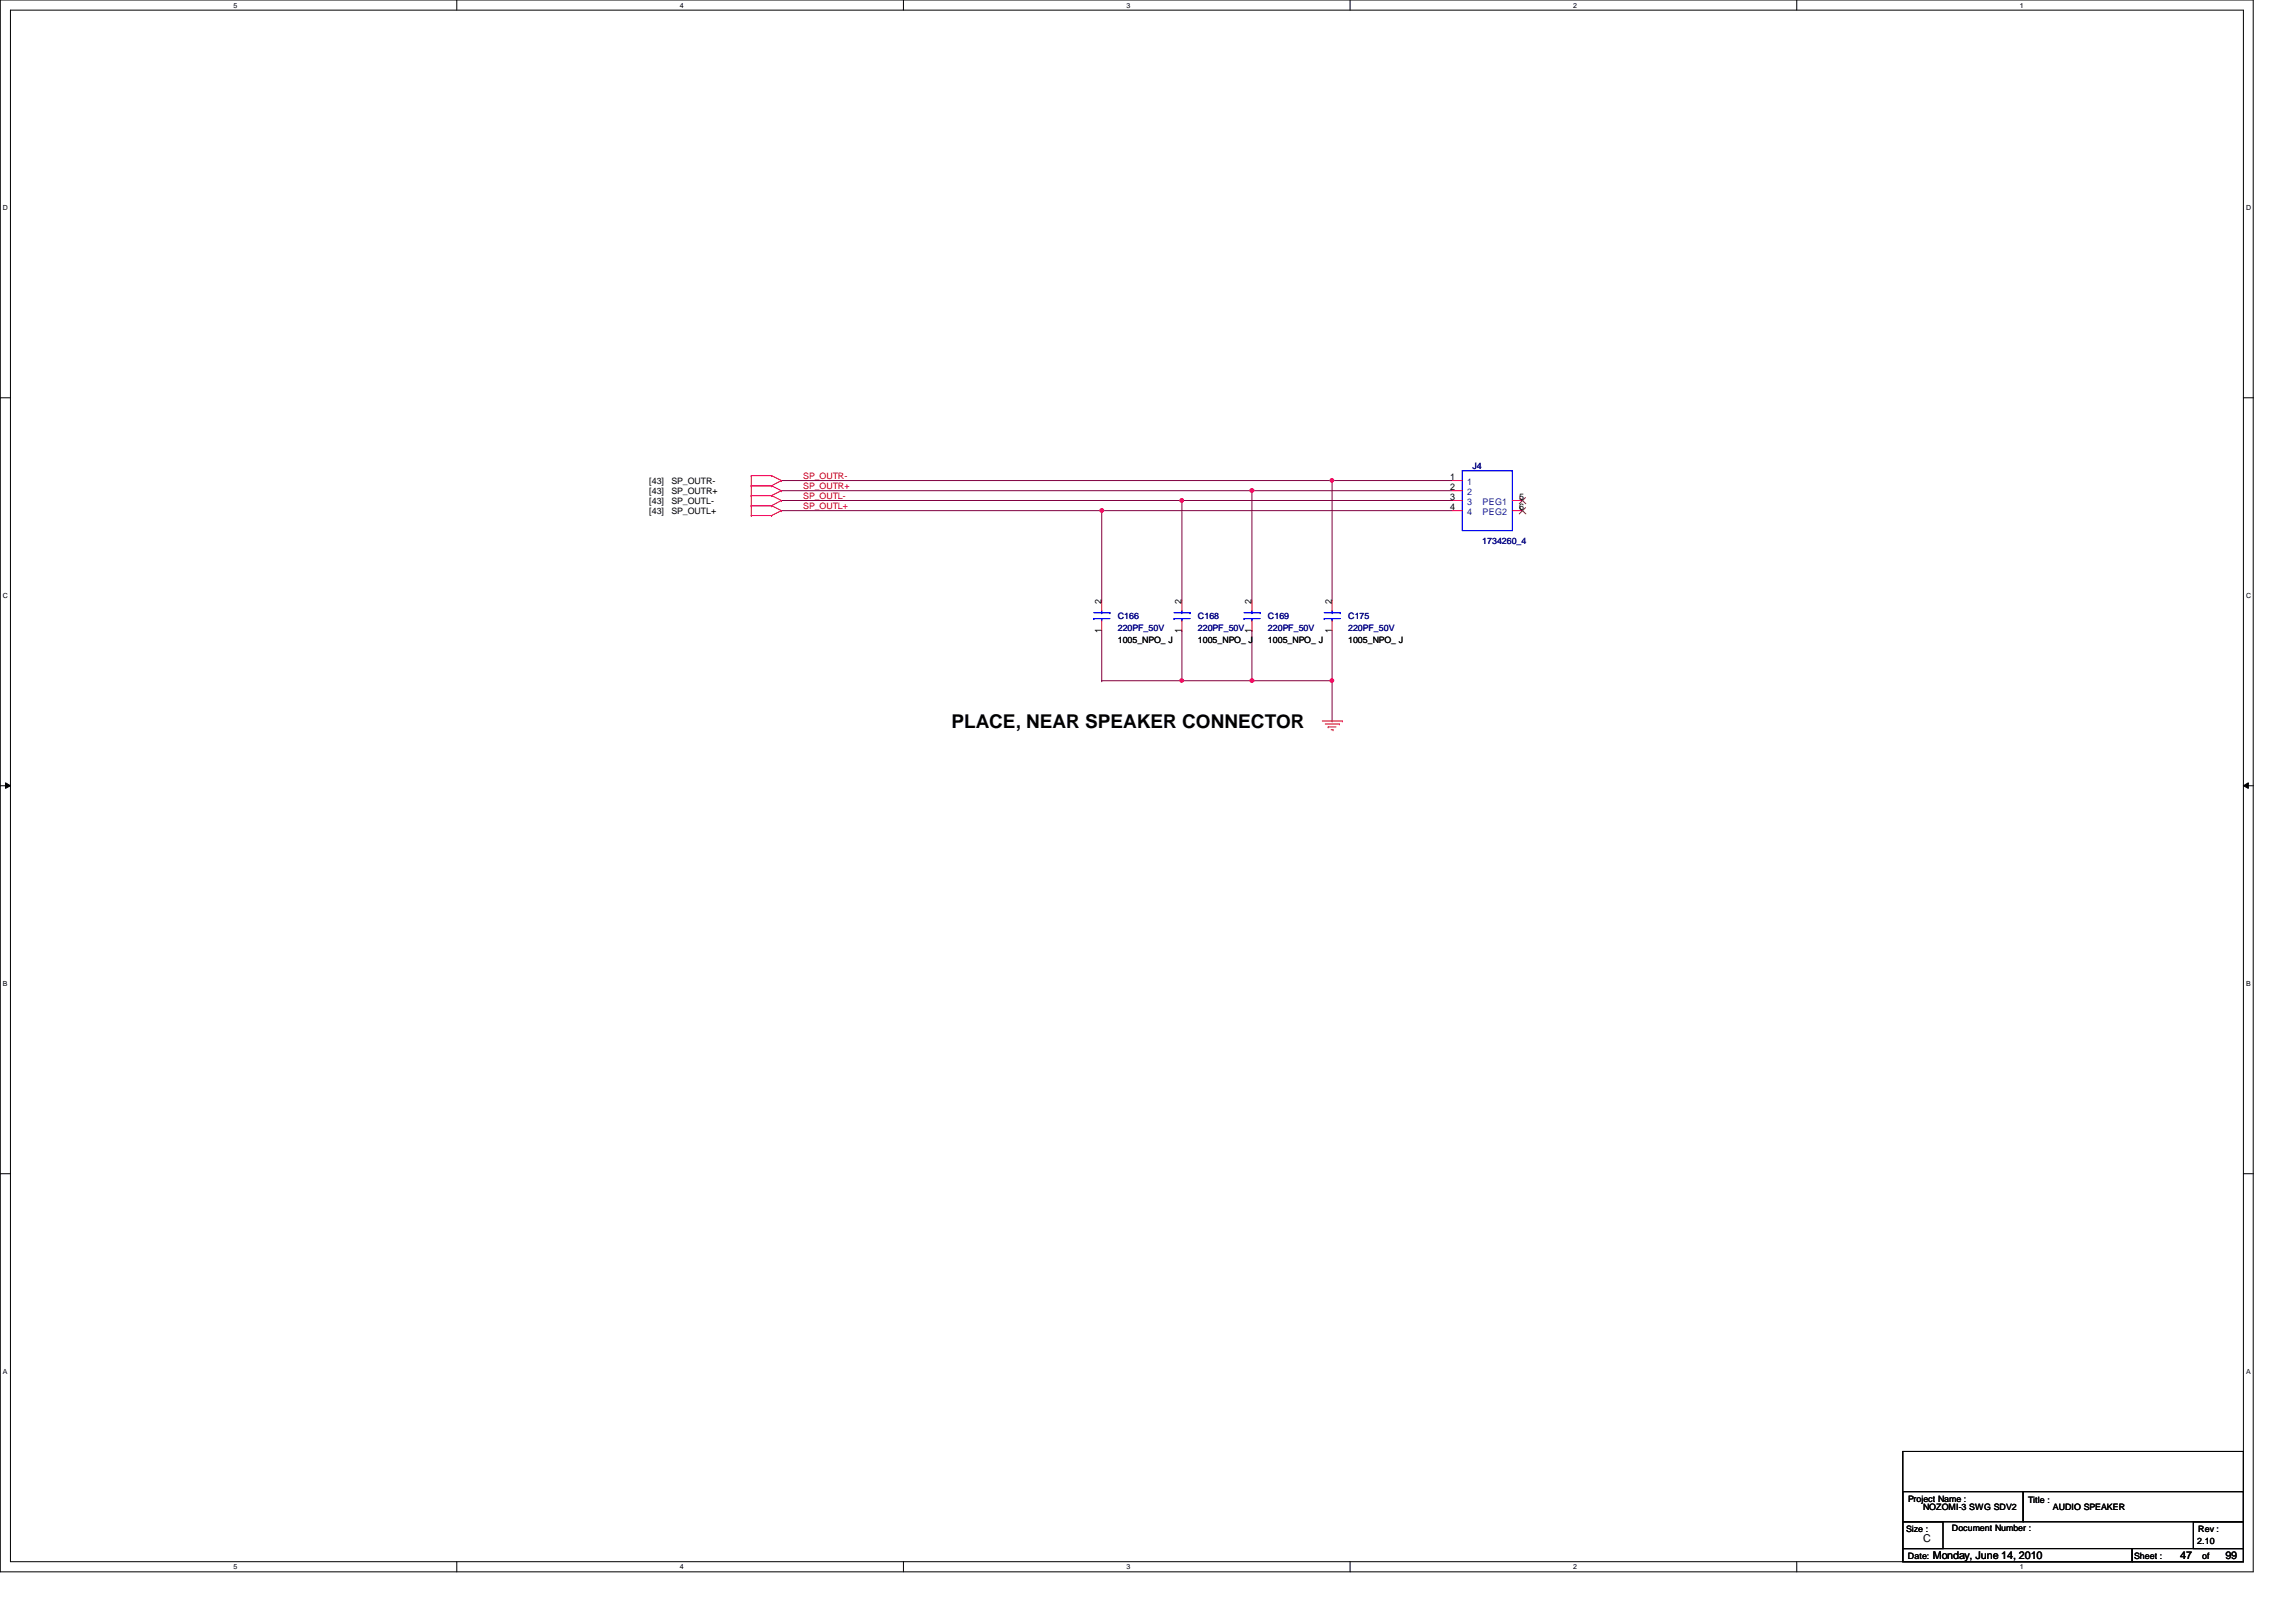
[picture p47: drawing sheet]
<svg xmlns="http://www.w3.org/2000/svg" width="297mm" height="210mm" viewBox="0 0 297 210" stroke-linecap="round" stroke-linejoin="round" font-family="sans-serif">
<defs><g id="words">
<text font-size="2.5" x="123.1" y="94.2">PLACE, NEAR SPEAKER CONNECTOR</text>
<g font-size="1.4">
<text x="248.8" y="199.5">C</text>
<text x="250.1" y="201.7">Monday, June 14, 2010</text>
<text x="282.1" y="201.7">47</text>
<text x="287.9" y="201.7">99</text>
</g>
<g font-size="1.2">
<text x="187.6" y="64.7">3</text>
<text x="187.6" y="63.5">2</text>
<text x="187.6" y="62.1">1</text>
<text x="196.6" y="64.7">5</text>
<text x="187.6" y="66">4</text>
<text x="196.6" y="66">6</text>
<text x="142.5" y="81.9" transform="rotate(-90 142.5 81.9)">1</text>
<text x="142.5" y="78.1" transform="rotate(-90 142.5 78.1)">2</text>
<text x="152.9" y="81.9" transform="rotate(-90 152.9 81.9)">1</text>
<text x="152.9" y="78.1" transform="rotate(-90 152.9 78.1)">2</text>
<text x="161.9" y="81.9" transform="rotate(-90 161.9 81.9)">1</text>
<text x="161.9" y="78.1" transform="rotate(-90 161.9 78.1)">2</text>
<text x="172.3" y="81.9" transform="rotate(-90 172.3 81.9)">1</text>
<text x="172.3" y="78.1" transform="rotate(-90 172.3 78.1)">2</text>
</g>
<g font-size="1.2" fill="#004080">
<text x="189.8" y="65.3">3</text>
<text x="189.8" y="64.1">2</text>
<text x="189.8" y="62.7">1</text>
<text x="191.8" y="65.3">PEG1</text>
<text x="189.8" y="66.6">4</text>
<text x="191.8" y="66.6">PEG2</text>
</g>
<g font-size="1.1">
<text x="84" y="62.7">[43]</text>
<text x="84" y="64">[43]</text>
<text x="84" y="65.2">[43]</text>
<text x="86.9" y="62.7">SP_OUTR-</text>
<text x="86.9" y="64">SP_OUTR+</text>
<text x="86.9" y="65.2">SP_OUTL-</text>
<text x="84" y="66.5">[43]</text>
<text x="86.9" y="66.5">SP_OUTL+</text>
<text x="144.6" y="83.2">1005_NPO_ J</text>
<text x="155" y="83.2">1005_NPO_ J</text>
<text x="164" y="83.2">1005_NPO_ J</text>
<text x="174.4" y="83.2">1005_NPO_ J</text>
<text x="246.8" y="194.4">Project Name :</text>
<text x="248.8" y="195.4">NOZOMI-3 SWG SDV2</text>
<text x="262.4" y="194.5">Title :</text>
<text x="265.6" y="195.4">AUDIO SPEAKER</text>
<text x="246.6" y="198.3">Size :</text>
<text x="246.8" y="201.8">Date:</text>
<text x="252.5" y="198.2">Document Number :</text>
<text x="276.1" y="201.8">Sheet :</text>
<text x="284.3" y="199.8">2.10</text>
<text x="284.4" y="198.3">Rev :</text>
<text x="284.9" y="201.8">of</text>
</g>
<g font-size="1.1" fill="#f00">
<text x="103.9" y="65.8">SP_OUTL+</text>
<text x="103.9" y="64.5">SP_OUTL-</text>
<text x="103.9" y="63.2">SP_OUTR+</text>
<text x="103.9" y="61.9">SP_OUTR-</text>
</g>
<g font-size="1.1" fill="#000080">
<text x="190.5" y="60.7">J4</text>
<text x="191.8" y="70.4">1734260_4</text>
<text x="144.6" y="80.1">C166</text>
<text x="144.6" y="81.7">220PF_50V</text>
<text x="155" y="80.1">C168</text>
<text x="155" y="81.7">220PF_50V</text>
<text x="164" y="80.1">C169</text>
<text x="164" y="81.7">220PF_50V</text>
<text x="174.4" y="80.1">C175</text>
<text x="174.4" y="81.7">220PF_50V</text>
</g>
<g font-size=".9">
<text x="30.2" y="1">5</text>
<text x="88" y="1">4</text>
<text x="145.8" y="1">3</text>
<text x="203.5" y="1">2</text>
<text x="261.3" y="1">1</text>
<text x=".4" y="27.2">D</text>
<text x="290.6" y="27.2">D</text>
<text x=".4" y="77.3">C</text>
<text x="290.6" y="77.3">C</text>
<text x=".4" y="127.6">B</text>
<text x="290.6" y="127.6">B</text>
<text x=".4" y="177.8">A</text>
<text x="290.6" y="177.8">A</text>
<text x="30.2" y="203.1">5</text>
<text x="88" y="203.1">4</text>
<text x="145.8" y="203.1">3</text>
<text x="203.5" y="203.1">2</text>
<text x="261.3" y="203.1">1</text>
</g>
</g></defs>
<path d="M0 0h291.5v203.4h-291.5zM1.4 1.3h288.8v200.8h-288.8z" fill="none" stroke="#000" stroke-width=".13"/>
<g fill="#fff">
<path d="M30.2 .2h.5v1h-.5z"/>
<path d="M30.2 202.3h.5v1h-.5z"/>
</g>
<path d="M59.1 0v1.3M59.1 202.1v1.3" fill="none" stroke="#000" stroke-width=".13"/>
<g fill="#fff">
<path d="M88 .2h.5v1h-.5z"/>
<path d="M88 202.3h.5v1h-.5z"/>
</g>
<path d="M116.9 0v1.3M116.9 202.1v1.3" fill="none" stroke="#000" stroke-width=".13"/>
<g fill="#fff">
<path d="M145.8 .2h.5v1h-.5z"/>
<path d="M145.8 202.3h.5v1h-.5z"/>
</g>
<path d="M174.7 0v1.3M174.7 202.1v1.3" fill="none" stroke="#000" stroke-width=".13"/>
<g fill="#fff">
<path d="M203.5 .2h.5v1h-.5z"/>
<path d="M203.5 202.3h.5v1h-.5z"/>
</g>
<path d="M232.4 0v1.3M232.4 202.1v1.3" fill="none" stroke="#000" stroke-width=".13"/>
<g fill="#fff">
<path d="M261.3 .2h.5v1h-.5z"/>
<path d="M261.3 202.3h.5v1h-.5z"/>
<path d="M.4 26.4h.6v1h-.6z"/>
<path d="M290.6 26.4h.6v1h-.6z"/>
<path d="M.4 76.5h.6v1.1h-.6z"/>
<path d="M290.6 76.5h.6v1.1h-.6z"/>
</g>
<path d="M0 51.5h1.4M290.2 51.5h1.3" fill="none" stroke="#000" stroke-width=".13"/>
<g fill="#fff">
<path d="M.4 126.7h.6v1.1h-.6z"/>
<path d="M290.6 126.7h.6v1.1h-.6z"/>
</g>
<path d="M0 101.7h1.4M.7 101.3l.7 .4-.7 .3zM290.2 101.7l.7-.4v.7zM290.2 101.7h1.3" fill="none" stroke="#000" stroke-width=".13"/>
<path d="M.7 101.3l.7 .4-.7 .3zM290.2 101.7l.7-.4v.7z" fill="#000"/>
<g fill="#fff">
<path d="M.4 177h.5v1h-.5z"/>
<path d="M290.6 177h.5v1h-.5z"/>
</g>
<path d="M0 151.9h1.4M290.2 151.9h1.3" fill="none" stroke="#000" stroke-width=".13"/>
<path d="M172.3 62.2h.1M172.3 62.2h15.6" fill="none" stroke="#800040" stroke-width=".13"/>
<path d="M172.1 62h.4v.1v.2l-.2 .1-.2-.1z" fill-rule="evenodd" fill="#f0f"/>
<path d="M172.1 62h.4v.1v.2l-.2 .1-.2-.1z" fill="none" stroke="#f0f" stroke-width=".13"/>
<path d="M162 63.5h.1M162 63.5h25.9" fill="none" stroke="#800040" stroke-width=".13"/>
<circle cx="162" cy="63.5" r=".25" fill="#f0f"/>
<circle cx="162" cy="63.5" r=".25" fill="none" stroke="#f0f" stroke-width=".13"/>
<path d="M152.9 64.8h.1M152.9 64.8h35" fill="none" stroke="#800040" stroke-width=".13"/>
<path d="M152.7 64.6l.2-.1 .2 .1-.1 .3-.1 .1-.2-.1z" fill-rule="evenodd" fill="#f0f"/>
<path d="M152.7 64.6l.2-.1 .2 .1-.1 .3-.1 .1-.2-.1z" fill="none" stroke="#f0f" stroke-width=".13"/>
<path d="M142.5 66.1h.1M142.5 66.1h45.4" fill="none" stroke="#800040" stroke-width=".13"/>
<circle cx="142.5" cy="66" r=".25" fill="#f0f"/>
<circle cx="142.5" cy="66" r=".25" fill="none" stroke="#f0f" stroke-width=".13"/>
<g fill="none" stroke="#800040" stroke-width=".13">
<path d="M101.1 66.1h.1M101.1 64.8h.1M101.1 63.5h.1M101.1 62.2h.1M101.1 66.1h41.4M101.1 64.8h51.8M101.1 63.5h60.9M101.1 62.2h71.2M142.5 66.1h.1M142.5 66.1v11.6M152.9 64.8h.1M152.9 64.8v12.9"/>
<path d="M162 63.5h.1M162 63.5v14.2M172.3 62.2h.1M172.3 62.2v15.5M142.5 88.1h.1M142.5 81.6v6.5M142.5 88.1h10.4M152.9 88.1h.1"/>
</g>
<path d="M152.7 87.9h.3l.1 .2-.1 .1-.1 .1-.2-.1z" fill-rule="evenodd" fill="#f0f"/>
<path d="M152.7 87.9h.3l.1 .2-.1 .1-.1 .1-.2-.1z" fill="none" stroke="#f0f" stroke-width=".13"/>
<path d="M152.9 81.6h.1M152.9 81.6v6.5h19.4M162 88.1h.1M162 81.6h.1M162 81.6v6.5" fill="none" stroke="#800040" stroke-width=".13"/>
<path d="M172.1 87.9h.4v.2v.1l-.2 .1-.2-.1z" fill-rule="evenodd" fill="#f0f"/>
<path d="M172.1 87.9h.4v.2v.1l-.2 .1-.2-.1z" fill="none" stroke="#f0f" stroke-width=".13"/>
<circle cx="162" cy="88.1" r=".25" fill="#f0f"/>
<circle cx="162" cy="88.1" r=".25" fill="none" stroke="#f0f" stroke-width=".13"/>
<path d="M172.3 88.1h.1M172.3 93.3h.1M172.3 81.6v11.7" fill="none" stroke="#800040" stroke-width=".13"/>
<g fill="none" stroke="#f00" stroke-width=".13">
<path d="M97.2 61.6h.1M97.2 62.9h.1M97.2 64.1h.1M97.2 65.4h.1M97.2 66.7h.1M97.2 61.6h2.6M97.2 61.6v5.1M97.2 62.9h2.6M97.2 64.1h2.6M97.2 65.4h2.6M97.2 66.7h2.6M99.8 61.6h.1"/>
<path d="M99.8 62.9h.1M99.8 64.1h.1M99.8 65.4h.1M99.8 66.7h.1M99.8 61.6l1.3 .6M99.8 62.9l1.3 .6M99.8 65.4l1.3 .7M99.8 64.1l1.3 .7M101.1 62.2h.1M101.1 63.5h.1M101.1 66.1h.1M101.1 64.8h.1"/>
<path d="M101.1 62.2l-1.3 .7M101.1 63.5l-1.3 .6M101.1 66.1l-1.3 .6M101.1 64.8l-1.3 .6M142.5 77.7v1.3M152.9 77.7v1.3M162 77.7v1.3M172.3 77.7v1.3M187.9 64.8h1.3M187.9 63.5h1.3M187.9 62.2h1.3M187.9 66.1h1.3"/>
<path d="M195.7 64.8h1.3M195.7 66.1h1.3M142.5 80.3v1.3M152.9 80.3v1.3M162 80.3v1.3M171.1 93.3h2.5M171.4 93.7h1.9M171.8 94.1h.1M171.8 94.1h1M172.2 94.4h.3M172.3 80.3v1.3M172.5 94.4h.1"/>
<path d="M173.3 93.7h.1M173.6 93.3h.1"/>
</g>
<path d="M246.2 196.9h5.2v3.5h-5.2zM246.2 193h15.5v3.9h-15.5zM246.2 187.8h44v14.3h-44zM261.7 193h28.5v3.9h-28.5zM283.8 196.9h6.4v3.5h-6.4zM246.2 200.4h29.6v1.7h-29.6zM275.8 200.4h14.4v1.7h-14.4z" fill="none" stroke="#000" stroke-width=".13"/>
<g fill="none" stroke="#00f" stroke-width=".13">
<path d="M141.5 79.3h2.1M142.5 79.3h.1M142.5 79v.3M143.6 79.3h.1M151.9 79.3h2.1M152.9 79.3h.1M152.9 79v.3M154 79.3h.1M160.9 79.3h2.1M162 79.3h.1M162 79v.3M163 79.3h.1"/>
<path d="M171.3 79.3h2.1M172.3 79.3h.1M172.3 79v.3M173.4 79.3h.1M189.2 60.9h6.5v7.8h-6.5zM141.5 80.1h.1M141.5 80.1h2.1M142.5 80.1h.1M142.5 80.1v.2M151.9 80.1h.1M151.9 80.1h2.1M152.9 80.1h.1"/>
<path d="M152.9 80.1v.2M160.9 80.1h.1M160.9 80.1h2.1M162 80.1h.1M162 80.1v.2M171.3 80.1h.1M171.3 80.1h2.1M172.3 80.1h.1M172.3 80.1v.2"/>
</g>
<path d="M196.6 64.4l.8 .8M196.6 65.7l.8 .8M197.4 64.4l-.8 .8M197.4 65.7l-.8 .8" fill="none" stroke="#804000" stroke-width=".13"/>
<path d="M172.1 62h.4v.1v.2l-.2 .1-.2-.1z" fill-rule="evenodd" fill="#f0f"/>
<path d="M172.1 62h.4v.1v.2l-.2 .1-.2-.1z" fill="none" stroke="#f0f" stroke-width=".13"/>
<circle cx="162" cy="63.5" r=".25" fill="#f0f"/>
<circle cx="162" cy="63.5" r=".25" fill="none" stroke="#f0f" stroke-width=".13"/>
<path d="M152.7 64.6l.2-.1 .2 .1-.1 .3-.1 .1-.2-.1z" fill-rule="evenodd" fill="#f0f"/>
<path d="M152.7 64.6l.2-.1 .2 .1-.1 .3-.1 .1-.2-.1z" fill="none" stroke="#f0f" stroke-width=".13"/>
<circle cx="142.5" cy="66" r=".25" fill="#f0f"/>
<circle cx="142.5" cy="66" r=".25" fill="none" stroke="#f0f" stroke-width=".13"/>
<path d="M152.7 87.9h.3l.1 .2-.1 .1-.1 .1-.2-.1z" fill-rule="evenodd" fill="#f0f"/>
<path d="M152.7 87.9h.3l.1 .2-.1 .1-.1 .1-.2-.1z" fill="none" stroke="#f0f" stroke-width=".13"/>
<path d="M172.1 87.9h.4v.2v.1l-.2 .1-.2-.1z" fill-rule="evenodd" fill="#f0f"/>
<path d="M172.1 87.9h.4v.2v.1l-.2 .1-.2-.1z" fill="none" stroke="#f0f" stroke-width=".13"/>
<circle cx="162" cy="88.1" r=".25" fill="#f0f"/>
<circle cx="162" cy="88.1" r=".25" fill="none" stroke="#f0f" stroke-width=".13"/>
<use href="#words"/>
</svg>
